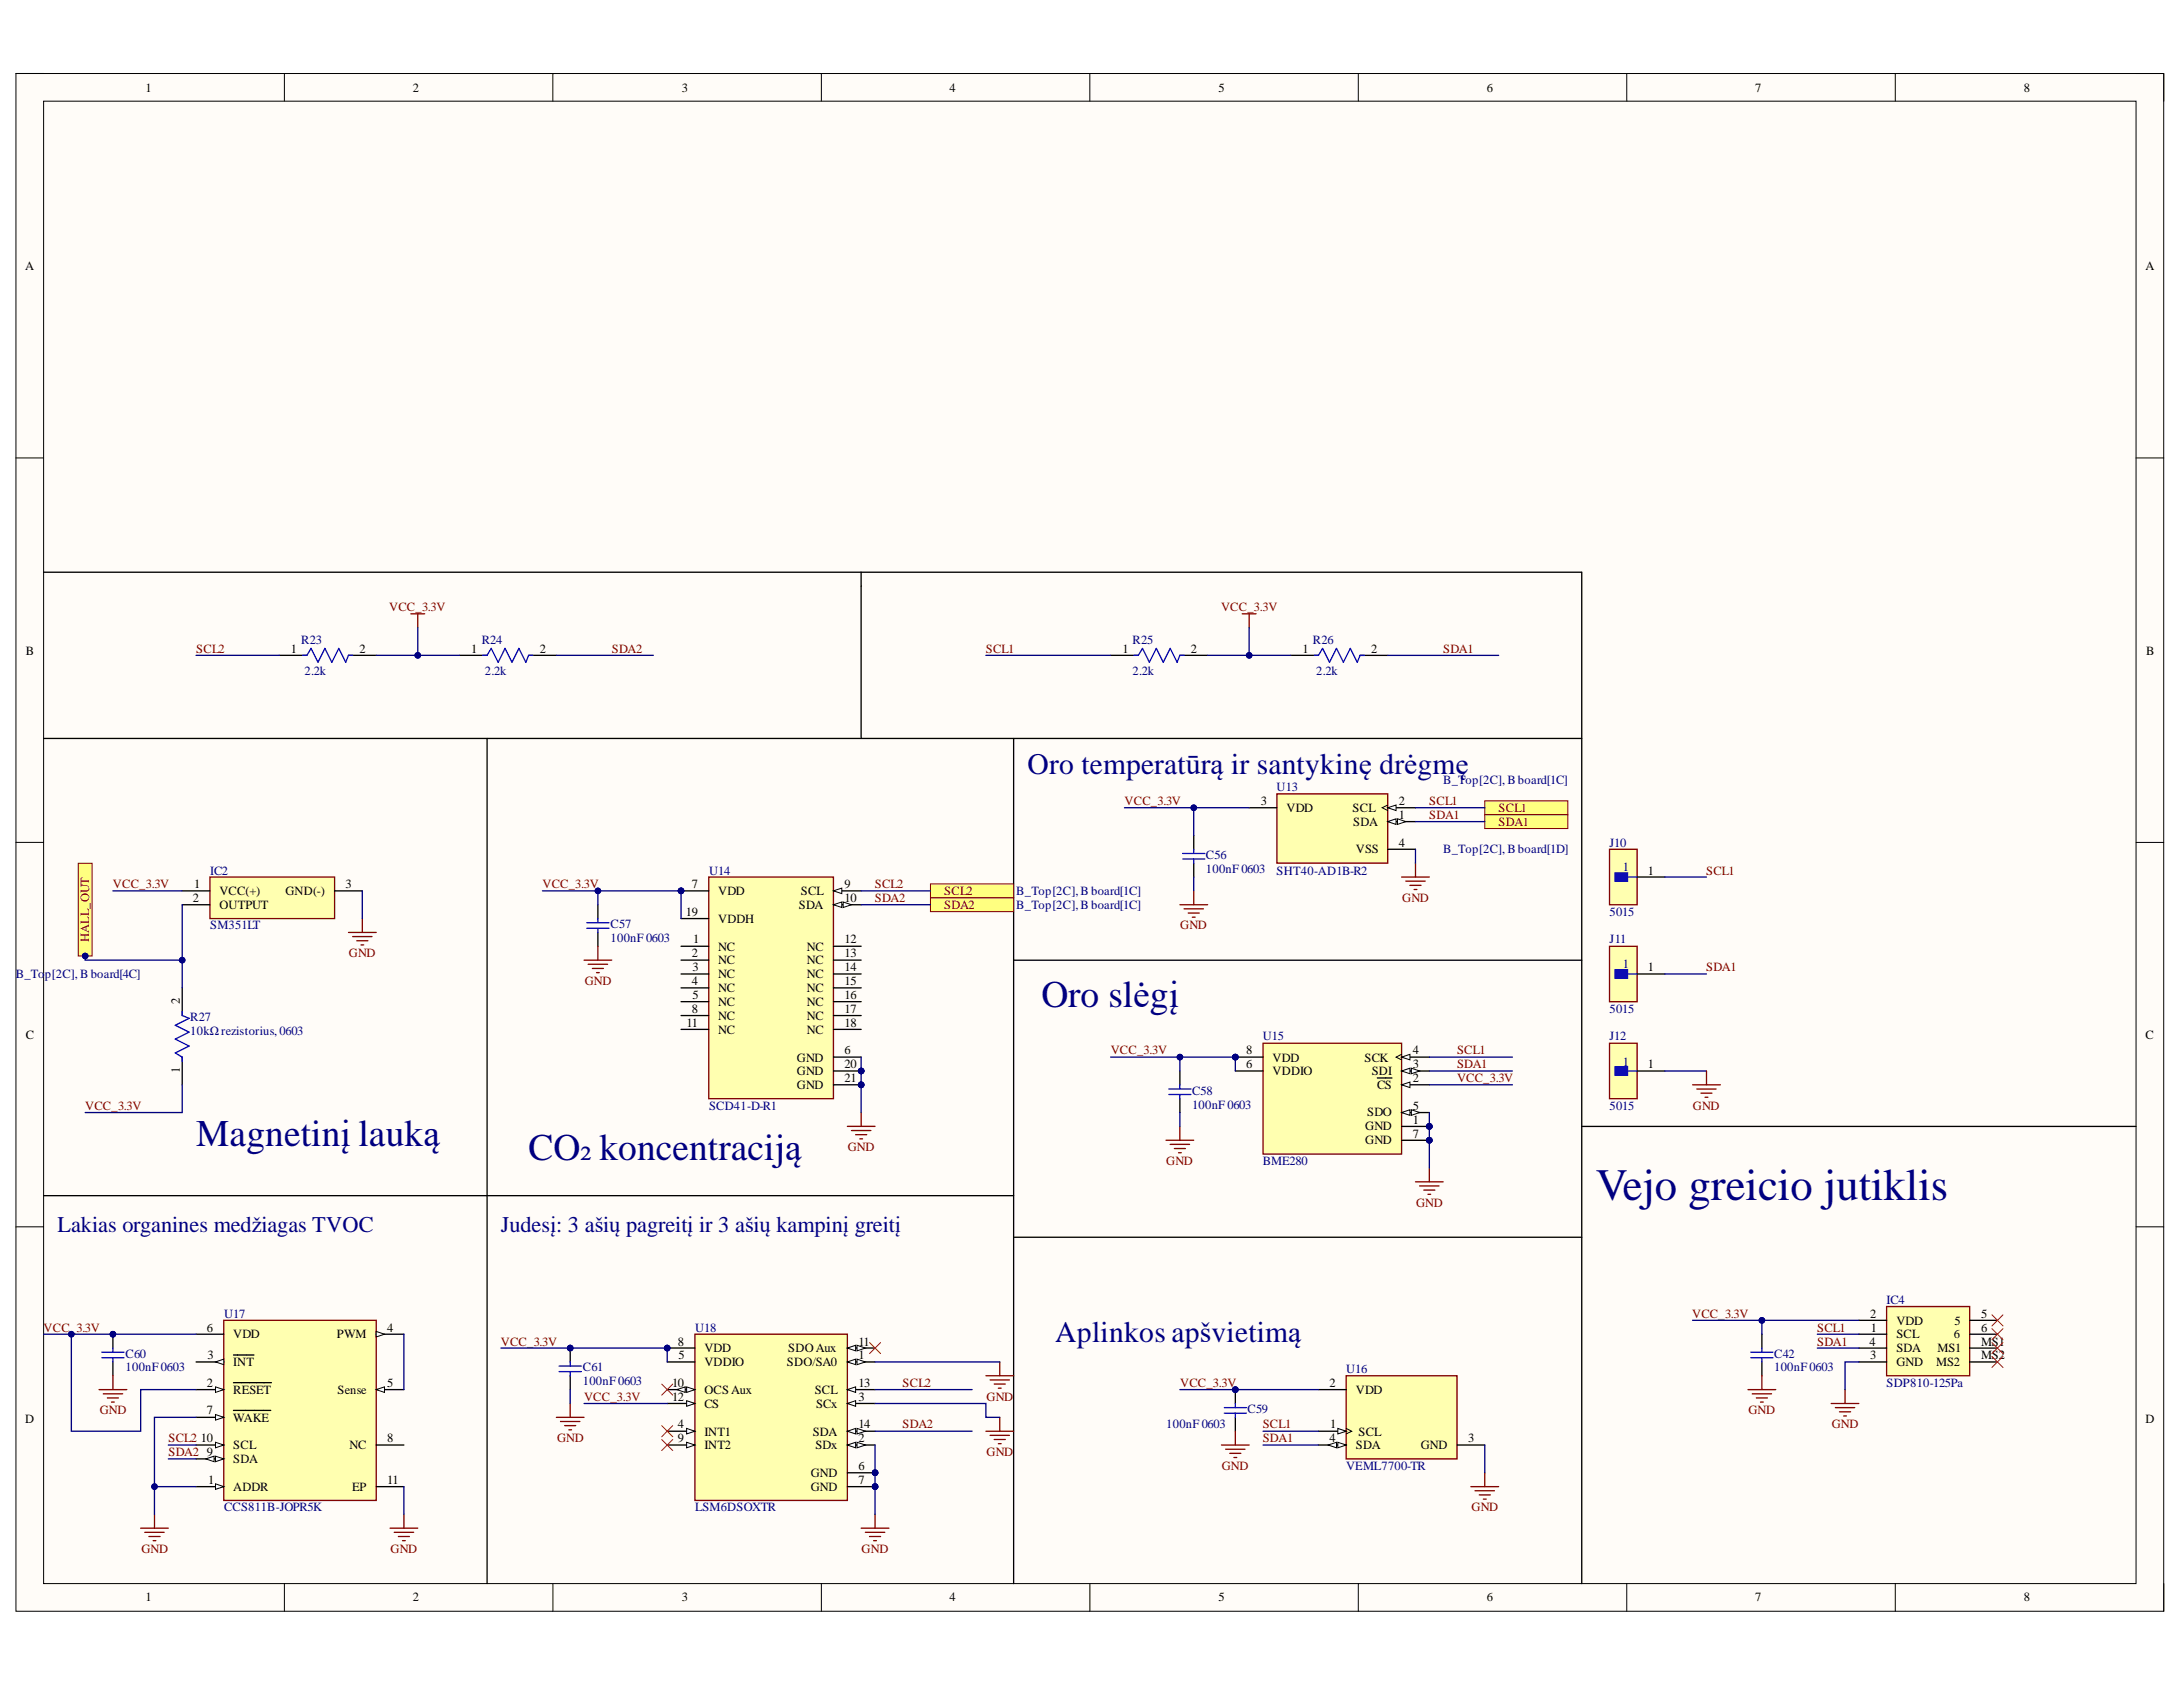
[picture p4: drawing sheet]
<svg xmlns="http://www.w3.org/2000/svg" width="279mm" height="216mm" viewBox="0 0 279 216" stroke-linecap="round" stroke-linejoin="round" font-family="sans-serif">
<defs><g id="words">
<text font-size="5.7" fill="#000080" x="204.2" y="153.5">Vejo greicio jutiklis</text>
<g font-size="4.8" fill="#000080">
<text x="133.3" y="128.9">Oro slėgį</text>
<text x="25.1" y="146.7">Magnetinį lauką</text>
<text x="67.7" y="148.5">CO₂ koncentraciją</text>
</g>
<g font-size="3.8" fill="#000080">
<text x="131.5" y="99">Oro temperatūrą ir santykinę drėgmę</text>
<text x="135.1" y="171.7">Aplinkos apšvietimą</text>
</g>
<g font-size="2.9" fill="#000080">
<text x="7.4" y="157.7">Lakias organines medžiagas TVOC</text>
<text x="64.1" y="157.7">Judesį: 3 ašių pagreitį ir 3 ašių kampinį greitį</text>
</g>
<g font-size="1.6">
<text x="18.6" y="11.7">1</text>
<text x="52.9" y="11.7">2</text>
<text x="87.3" y="11.7">3</text>
<text x="121.5" y="11.7">4</text>
<text x="156" y="11.7">5</text>
<text x="190.3" y="11.7">6</text>
<text x="224.6" y="11.7">7</text>
<text x="259" y="11.7">8</text>
<text x="3.2" y="34.6">A</text>
<text x="274.6" y="34.6">A</text>
<text x="3.3" y="83.8">B</text>
<text x="37.2" y="83.5">1</text>
<text x="46" y="83.5">2</text>
<text x="60.3" y="83.5">1</text>
<text x="69.1" y="83.5">2</text>
<text x="143.7" y="83.5">1</text>
<text x="152.4" y="83.5">2</text>
<text x="166.7" y="83.5">1</text>
<text x="175.5" y="83.5">2</text>
<text x="274.7" y="83.8">B</text>
<text x="161.4" y="103.1">3</text>
<text x="164.7" y="103.9">VDD</text>
<text x="173.1" y="103.9">SCL</text>
<text x="173.2" y="105.7">SDA</text>
<text x="179" y="103.1">2</text>
<text x="179" y="104.8">1</text>
<text x="24.9" y="113.6">1</text>
<text x="44.2" y="113.6">3</text>
<text x="88.5" y="113.6">7</text>
<text x="108.1" y="113.6">9</text>
<text x="173.5" y="109.2">VSS</text>
<text x="179" y="108.4">4</text>
<text x="210.9" y="111.9">1</text>
<text x="24.7" y="115.4">2</text>
<text x="28.1" y="114.6">VCC(+)</text>
<text x="28.1" y="116.3">OUTPUT</text>
<text x="36.5" y="114.6">GND(-)</text>
<text x="87.8" y="117.2">19</text>
<text x="91.9" y="114.6">VDD</text>
<text x="91.9" y="118.1">VDDH</text>
<text x="102.2" y="116.3">SDA</text>
<text x="102.5" y="114.6">SCL</text>
<text x="108.1" y="115.4">10</text>
<text x="88.5" y="122.5">2</text>
<text x="88.6" y="124.3">3</text>
<text x="88.7" y="120.7">1</text>
<text x="91.9" y="121.7">NC</text>
<text x="91.9" y="123.4">NC</text>
<text x="91.9" y="125.2">NC</text>
<text x="103.3" y="121.7">NC</text>
<text x="103.3" y="123.4">NC</text>
<text x="103.3" y="125.2">NC</text>
<text x="108.1" y="120.7">12</text>
<text x="108.1" y="122.5">13</text>
<text x="108.1" y="124.3">14</text>
<text x="210.9" y="124.3">1</text>
<text x="23" y="128.5" transform="rotate(-90 23 128.5)">2</text>
<text x="87.9" y="131.4">11</text>
<text x="88.5" y="126.1">4</text>
<text x="88.5" y="129.6">8</text>
<text x="88.6" y="127.8">5</text>
<text x="91.9" y="127">NC</text>
<text x="91.9" y="128.8">NC</text>
<text x="91.9" y="130.5">NC</text>
<text x="103.3" y="127">NC</text>
<text x="103.3" y="128.8">NC</text>
<text x="103.3" y="130.5">NC</text>
<text x="108.1" y="126.1">15</text>
<text x="108.1" y="127.8">16</text>
<text x="108.1" y="129.6">17</text>
<text x="108.1" y="131.4">18</text>
<text x="3.3" y="133">C</text>
<text x="23" y="137.3" transform="rotate(-90 23 137.3)">1</text>
<text x="91.9" y="132.3">NC</text>
<text x="102" y="135.9">GND</text>
<text x="102" y="137.6">GND</text>
<text x="103.3" y="132.3">NC</text>
<text x="108.1" y="134.9">6</text>
<text x="108.1" y="136.7">20</text>
<text x="159.5" y="134.9">8</text>
<text x="159.5" y="136.7">6</text>
<text x="162.9" y="135.9">VDD</text>
<text x="162.9" y="137.6">VDDIO</text>
<text x="174.6" y="135.9">SCK</text>
<text x="175.6" y="137.6">SDI</text>
<text x="180.8" y="134.9">4</text>
<text x="180.8" y="136.7">3</text>
<text x="210.9" y="136.7">1</text>
<text x="274.6" y="133">C</text>
<text x="102" y="139.4">GND</text>
<text x="108.1" y="138.5">21</text>
<text x="175" y="142.9">SDO</text>
<text x="176.2" y="139.4">CS</text>
<text x="180.8" y="138.5">2</text>
<text x="180.8" y="142">5</text>
<text x="180.8" y="143.8">1</text>
<text x="174.7" y="144.7">GND</text>
<text x="174.7" y="146.4">GND</text>
<text x="180.8" y="145.6">7</text>
<text x="26.5" y="170.4">6</text>
<text x="26.6" y="173.9">3</text>
<text x="29.9" y="171.3">VDD</text>
<text x="43.1" y="171.3">PWM</text>
<text x="49.6" y="170.4">4</text>
<text x="86.8" y="172.2">8</text>
<text x="86.9" y="173.9">5</text>
<text x="90.2" y="173.1">VDD</text>
<text x="100.9" y="173.1">SDO Aux</text>
<text x="109.9" y="173.9">1</text>
<text x="109.9" y="172.2">11</text>
<text x="239.3" y="172.2">4</text>
<text x="239.3" y="168.7">2</text>
<text x="239.3" y="173.9">3</text>
<text x="239.4" y="170.4">1</text>
<text x="242.7" y="171.3">SCL</text>
<text x="242.7" y="169.5">VDD</text>
<text x="242.7" y="173.1">SDA</text>
<text x="248" y="173.1">MS1</text>
<text x="250.1" y="171.3">6</text>
<text x="250.2" y="169.5">5</text>
<text x="253.5" y="168.7">5</text>
<text x="253.5" y="170.4">6</text>
<text x="253.5" y="172.2">MS1</text>
<text x="253.5" y="173.9">MS2</text>
<text x="26.5" y="177.5">2</text>
<text x="29.9" y="174.8">INT</text>
<text x="29.9" y="178.4">RESET</text>
<text x="43.2" y="178.4">Sense</text>
<text x="49.6" y="177.5">5</text>
<text x="86" y="179.2">12</text>
<text x="86" y="177.5">10</text>
<text x="90.2" y="174.8">VDDIO</text>
<text x="90.2" y="178.4">OCS Aux</text>
<text x="100.7" y="174.8">SDO/SA0</text>
<text x="104.3" y="178.4">SCL</text>
<text x="109.9" y="177.5">13</text>
<text x="109.9" y="179.2">3</text>
<text x="170.2" y="177.5">2</text>
<text x="173.5" y="178.4">VDD</text>
<text x="242.7" y="174.8">GND</text>
<text x="247.8" y="174.8">MS2</text>
<text x="3.2" y="182.1">D</text>
<text x="25.7" y="184.6">10</text>
<text x="26.5" y="181">7</text>
<text x="29.9" y="181.9">WAKE</text>
<text x="29.9" y="185.5">SCL</text>
<text x="44.7" y="185.5">NC</text>
<text x="49.6" y="184.6">8</text>
<text x="86.8" y="182.8">4</text>
<text x="86.8" y="184.6">9</text>
<text x="90.2" y="183.7">INT1</text>
<text x="90.2" y="185.5">INT2</text>
<text x="90.2" y="180.2">CS</text>
<text x="104" y="183.7">SDA</text>
<text x="104.4" y="185.5">SDx</text>
<text x="104.4" y="180.2">SCx</text>
<text x="109.9" y="182.8">14</text>
<text x="109.9" y="184.6">2</text>
<text x="170.2" y="184.6">4</text>
<text x="170.2" y="182.8">1</text>
<text x="173.5" y="185.5">SDA</text>
<text x="173.9" y="183.7">SCL</text>
<text x="181.8" y="185.5">GND</text>
<text x="187.9" y="184.6">3</text>
<text x="274.6" y="182.1">D</text>
<text x="26.5" y="186.3">9</text>
<text x="26.6" y="189.9">1</text>
<text x="29.9" y="190.8">ADDR</text>
<text x="29.9" y="187.3">SDA</text>
<text x="45.1" y="190.8">EP</text>
<text x="49.6" y="189.9">11</text>
<text x="103.8" y="189">GND</text>
<text x="103.8" y="190.8">GND</text>
<text x="109.9" y="188.1">6</text>
<text x="109.9" y="189.9">7</text>
<text x="18.6" y="204.9">1</text>
<text x="52.9" y="204.9">2</text>
<text x="87.3" y="204.9">3</text>
<text x="121.5" y="204.9">4</text>
<text x="156" y="204.9">5</text>
<text x="190.3" y="204.9">6</text>
<text x="224.6" y="204.9">7</text>
<text x="259" y="204.9">8</text>
</g>
<g font-size="1.6" fill="#800000">
<text x="25.1" y="83.5">SCL2</text>
<text x="49.8" y="78.2">VCC_3.3V</text>
<text x="78.3" y="83.5">SDA2</text>
<text x="126.2" y="83.5">SCL1</text>
<text x="156.3" y="78.2">VCC_3.3V</text>
<text x="184.7" y="83.5">SDA1</text>
<text x="143.9" y="103.1">VCC_3.3V</text>
<text x="182.9" y="103.1">SCL1</text>
<text x="182.9" y="104.8">SDA1</text>
<text x="191.8" y="103.9">SCL1</text>
<text x="191.8" y="105.7">SDA1</text>
<text x="14.5" y="113.6">VCC_3.3V</text>
<text x="69.4" y="113.6">VCC_3.3V</text>
<text x="112" y="113.6">SCL2</text>
<text x="218.4" y="111.9">SCL1</text>
<text x="112" y="115.4">SDA2</text>
<text x="120.9" y="114.6">SCL2</text>
<text x="120.9" y="116.3">SDA2</text>
<text x="151" y="119">GND</text>
<text x="179.5" y="115.4">GND</text>
<text x="11.4" y="120.6" transform="rotate(-90 11.4 120.6)">HALL_OUT</text>
<text x="44.7" y="122.5">GND</text>
<text x="218.4" y="124.3">SDA1</text>
<text x="74.8" y="126.1">GND</text>
<text x="142.2" y="134.9">VCC_3.3V</text>
<text x="186.5" y="134.9">SCL1</text>
<text x="186.5" y="136.7">SDA1</text>
<text x="10.9" y="142">VCC_3.3V</text>
<text x="186.5" y="138.5">VCC_3.3V</text>
<text x="216.7" y="142">GND</text>
<text x="108.5" y="147.4">GND</text>
<text x="149.3" y="149.1">GND</text>
<text x="181.2" y="154.5">GND</text>
<text x="5.6" y="170.4">VCC_3.3V</text>
<text x="64.1" y="172.2">VCC_3.3V</text>
<text x="216.6" y="168.7">VCC_3.3V</text>
<text x="232.6" y="170.4">SCL1</text>
<text x="232.6" y="172.2">SDA1</text>
<text x="74.8" y="179.2">VCC_3.3V</text>
<text x="115.5" y="177.5">SCL2</text>
<text x="126.3" y="179.2">GND</text>
<text x="151" y="177.5">VCC_3.3V</text>
<text x="12.8" y="181">GND</text>
<text x="21.6" y="184.6">SCL2</text>
<text x="71.3" y="184.6">GND</text>
<text x="115.5" y="182.8">SDA2</text>
<text x="161.6" y="182.8">SCL1</text>
<text x="161.6" y="184.6">SDA1</text>
<text x="223.8" y="181">GND</text>
<text x="234.4" y="182.8">GND</text>
<text x="21.6" y="186.3">SDA2</text>
<text x="126.3" y="186.3">GND</text>
<text x="156.4" y="188.1">GND</text>
<text x="188.3" y="193.4">GND</text>
<text x="18.1" y="198.8">GND</text>
<text x="50" y="198.8">GND</text>
<text x="110.3" y="198.8">GND</text>
</g>
<g font-size="1.6" fill="#000080">
<text x="38.6" y="82.4">R23</text>
<text x="61.7" y="82.4">R24</text>
<text x="145" y="82.4">R25</text>
<text x="168" y="82.4">R26</text>
<text x="39" y="86.4">2.2k</text>
<text x="62.1" y="86.4">2.2k</text>
<text x="145" y="86.4">2.2k</text>
<text x="168.5" y="86.4">2.2k</text>
<text x="163.4" y="101.3">U13</text>
<text x="184.7" y="100.4">B_Top[2C], B board[1C]</text>
<text x="26.9" y="111.9">IC2</text>
<text x="90.7" y="111.9">U14</text>
<text x="154.3" y="109.9">C56</text>
<text x="154.3" y="111.7">100nF 0603</text>
<text x="163.4" y="111.9">SHT40-AD1B-R2</text>
<text x="184.7" y="109.2">B_Top[2C], B board[1D]</text>
<text x="206" y="108.4">J10</text>
<text x="207.7" y="111.5">1</text>
<text x="26.9" y="119">SM351LT</text>
<text x="78.1" y="118.8">C57</text>
<text x="130.1" y="114.6">B_Top[2C], B board[1C]</text>
<text x="130.1" y="116.3">B_Top[2C], B board[1C]</text>
<text x="206" y="117.2">5015</text>
<text x="2" y="125.2">B_To</text>
<text x="5.7" y="125.2">p[2C], B board[4C]</text>
<text x="78.1" y="120.6">100nF 0603</text>
<text x="206" y="120.7">J11</text>
<text x="207.7" y="123.9">1</text>
<text x="24.4" y="130.7">R27</text>
<text x="206" y="129.6">5015</text>
<text x="24.4" y="132.5">10kΩrezistorius, 0603</text>
<text x="161.6" y="133.2">U15</text>
<text x="206" y="133.2">J12</text>
<text x="207.7" y="136.4">1</text>
<text x="90.7" y="142">SCD41-D-R1</text>
<text x="152.6" y="140.1">C58</text>
<text x="152.6" y="141.9">100nF 0603</text>
<text x="206" y="142">5015</text>
<text x="161.6" y="149.1">BME280</text>
<text x="241.5" y="166.9">IC4</text>
<text x="16.1" y="173.7">C60</text>
<text x="28.7" y="168.7">U17</text>
<text x="89" y="170.4">U18</text>
<text x="227.1" y="173.7">C42</text>
<text x="16.1" y="175.5">100nF 0603</text>
<text x="74.6" y="175.5">C61</text>
<text x="74.6" y="177.3">100nF 0603</text>
<text x="172.3" y="175.7">U16</text>
<text x="227.1" y="175.5">100nF 0603</text>
<text x="241.5" y="177.5">SDP810-125Pa</text>
<text x="149.3" y="182.8">100nF 0603</text>
<text x="159.7" y="180.8">C59</text>
<text x="172.3" y="188.1">VEML7700-TR</text>
<text x="28.7" y="193.4">CCS811B-JOPR5K</text>
<text x="89" y="193.4">LSM6DSOXTR</text>
</g>
</g></defs>
<path d="M2 9.4h274.9v196.8h-274.9z" fill-rule="evenodd" fill="#fffcf8"/>
<path d="M2 9.4h274.9v196.8h-274.9z" fill="none" stroke="#000" stroke-width=".13"/>
<path d="M5.6 12.9h267.8v189.8h-267.8z" fill-rule="evenodd" fill="#fffcf8"/>
<g fill="none" stroke="#000" stroke-width=".13">
<path d="M2 9.4h3.6M5.6 12.9h267.8v189.8h-267.8zM36.4 9.4v3.5M70.8 9.4v3.5M105.1 9.4v3.5M139.5 9.4v3.5M173.8 9.4v3.5M208.2 9.4v3.5M242.6 9.4v3.5M273.4 9.4h3.5v3.5M2 58.6h3.6M273.4 58.6h3.5"/>
<path d="M2 107.8h3.6M273.4 107.8h3.5M2 157h3.6M273.4 157h3.5M36.4 202.7v3.5M70.8 202.7v3.5M105.1 202.7v3.5M139.5 202.7v3.5M173.8 202.7v3.5M208.2 202.7v3.5M242.6 202.7v3.5M276.9 202.7v3.5"/>
</g>
<path d="M163.4 101.6h14.2v8.9h-14.2z" fill-rule="evenodd" fill="#ffffb0"/>
<path d="M163.4 101.6h14.2v8.9h-14.2z" fill="none" stroke="#800000" stroke-width=".17"/>
<path d="M159.9 103.4h3.5M177.6 103.4h3.6" fill="none" stroke="#000" stroke-width=".17"/>
<path d="M177.6 103.4l1.1-.4v.7z" fill="#f8fcff"/>
<path d="M177.6 103.4l1.1-.4v.7zM177.6 103l-.7 .4 .7 .3" fill="none" stroke="#000" stroke-width=".13"/>
<path d="M177.6 105.1h3.6" fill="none" stroke="#000" stroke-width=".17"/>
<path d="M177.6 105.1l1.1-.3v.7z" fill="#f8fcff"/>
<path d="M177.6 105.1l1.1-.3v.7z" fill="none" stroke="#000" stroke-width=".13"/>
<path d="M178.9 104.8l1 .3-1 .4z" fill="#f8fcff"/>
<path d="M178.9 104.8l1 .3-1 .4z" fill="none" stroke="#000" stroke-width=".13"/>
<path d="M177.6 108.7h3.6" fill="none" stroke="#000" stroke-width=".17"/>
<circle cx="158.1" cy="135.3" r=".36" fill="#000080"/>
<circle cx="158.1" cy="135.3" r=".36" fill="none" stroke="#000080" stroke-width=".13"/>
<circle cx="182.9" cy="144.2" r=".35" fill="#000080"/>
<circle cx="182.9" cy="144.2" r=".35" fill="none" stroke="#000080" stroke-width=".13"/>
<circle cx="182.9" cy="145.9" r=".35" fill="#000080"/>
<circle cx="182.9" cy="145.9" r=".35" fill="none" stroke="#000080" stroke-width=".13"/>
<path d="M161.7 133.5h17.7v14.2h-17.7z" fill-rule="evenodd" fill="#ffffb0"/>
<path d="M161.7 133.5h17.7v14.2h-17.7z" fill="none" stroke="#800000" stroke-width=".17"/>
<path d="M158.1 135.3h3.6" fill="none" stroke="#000" stroke-width=".17"/>
<circle cx="158.1" cy="135.3" r=".36" fill="#000080"/>
<circle cx="158.1" cy="135.3" r=".36" fill="none" stroke="#000080" stroke-width=".13"/>
<path d="M158.1 137.1h3.6M179.4 138.8h3.5" fill="none" stroke="#000" stroke-width=".17"/>
<path d="M179.4 138.8l1.1-.3v.7z" fill="#f8fcff"/>
<path d="M179.4 138.8l1.1-.3v.7z" fill="none" stroke="#000" stroke-width=".13"/>
<path d="M176.3 138h1.9M179.4 135.3h3.5" fill="none" stroke="#000" stroke-width=".17"/>
<path d="M179.4 135.3l1.1-.4v.7z" fill="#f8fcff"/>
<path d="M179.4 135.3l1.1-.4v.7zM179.4 134.9l-.7 .4 .7 .3" fill="none" stroke="#000" stroke-width=".13"/>
<path d="M179.4 137.1h3.5" fill="none" stroke="#000" stroke-width=".17"/>
<path d="M179.4 137.1l1.1-.4v.7z" fill="#f8fcff"/>
<path d="M179.4 137.1l1.1-.4v.7z" fill="none" stroke="#000" stroke-width=".13"/>
<path d="M180.6 136.7l1.1 .4-1.1 .3z" fill="#f8fcff"/>
<path d="M180.6 136.7l1.1 .4-1.1 .3z" fill="none" stroke="#000" stroke-width=".13"/>
<path d="M179.4 142.4h3.5" fill="none" stroke="#000" stroke-width=".17"/>
<path d="M179.4 142.4l1.1-.4v.7z" fill="#f8fcff"/>
<path d="M179.4 142.4l1.1-.4v.7z" fill="none" stroke="#000" stroke-width=".13"/>
<path d="M180.6 142l1.1 .4-1.1 .3z" fill="#f8fcff"/>
<path d="M180.6 142l1.1 .4-1.1 .3z" fill="none" stroke="#000" stroke-width=".13"/>
<path d="M179.4 144.2h3.5" fill="none" stroke="#000" stroke-width=".17"/>
<circle cx="182.9" cy="144.2" r=".35" fill="#000080"/>
<circle cx="182.9" cy="144.2" r=".35" fill="none" stroke="#000080" stroke-width=".13"/>
<path d="M179.4 145.9h3.5" fill="none" stroke="#000" stroke-width=".17"/>
<circle cx="182.9" cy="145.9" r=".35" fill="#000080"/>
<circle cx="182.9" cy="145.9" r=".35" fill="none" stroke="#000080" stroke-width=".13"/>
<path d="M172.3 176.1h14.2v10.6h-14.2z" fill-rule="evenodd" fill="#ffffb0"/>
<path d="M172.3 176.1h14.2v10.6h-14.2z" fill="none" stroke="#800000" stroke-width=".17"/>
<path d="M168.8 183.2h3.5" fill="none" stroke="#000" stroke-width=".17"/>
<path d="M171.2 182.8l1.1 .4-1.1 .3z" fill="#f8fcff"/>
<path d="M171.2 182.8l1.1 .4-1.1 .3zM172.3 182.8l.7 .4-.7 .3" fill="none" stroke="#000" stroke-width=".13"/>
<path d="M168.8 184.9h3.5" fill="none" stroke="#000" stroke-width=".17"/>
<path d="M171.2 184.6l1.1 .3-1.1 .4z" fill="#f8fcff"/>
<path d="M171.2 184.6l1.1 .3-1.1 .4z" fill="none" stroke="#000" stroke-width=".13"/>
<path d="M170 184.9l1.1-.3v.7z" fill="#f8fcff"/>
<path d="M170 184.9l1.1-.3v.7z" fill="none" stroke="#000" stroke-width=".13"/>
<path d="M168.8 177.8h3.5M186.5 184.9h3.5" fill="none" stroke="#000" stroke-width=".17"/>
<circle cx="87.2" cy="114" r=".36" fill="#000080"/>
<circle cx="87.2" cy="114" r=".36" fill="none" stroke="#000080" stroke-width=".13"/>
<circle cx="110.2" cy="137.1" r=".35" fill="#000080"/>
<circle cx="110.2" cy="137.1" r=".35" fill="none" stroke="#000080" stroke-width=".13"/>
<circle cx="110.2" cy="138.8" r=".36" fill="#000080"/>
<circle cx="110.2" cy="138.8" r=".36" fill="none" stroke="#000080" stroke-width=".13"/>
<path d="M90.7 112.2h16v28.4h-16z" fill-rule="evenodd" fill="#ffffb0"/>
<path d="M90.7 112.2h16v28.4h-16z" fill="none" stroke="#800000" stroke-width=".17"/>
<path d="M87.2 114h3.5" fill="none" stroke="#000" stroke-width=".17"/>
<circle cx="87.2" cy="114" r=".36" fill="#000080"/>
<circle cx="87.2" cy="114" r=".36" fill="none" stroke="#000080" stroke-width=".13"/>
<path d="M87.2 117.6h3.5M106.7 114h3.5" fill="none" stroke="#000" stroke-width=".17"/>
<path d="M106.7 114l1-.3v.7z" fill="#f8fcff"/>
<path d="M106.7 114l1-.3v.7z" fill="none" stroke="#000" stroke-width=".13"/>
<path d="M106.7 115.8h3.5" fill="none" stroke="#000" stroke-width=".17"/>
<path d="M106.7 115.8l1-.4v.7z" fill="#f8fcff"/>
<path d="M106.7 115.8l1-.4v.7z" fill="none" stroke="#000" stroke-width=".13"/>
<path d="M107.9 115.4l1.1 .4-1.1 .3z" fill="#f8fcff"/>
<path d="M107.9 115.4l1.1 .4-1.1 .3z" fill="none" stroke="#000" stroke-width=".13"/>
<g fill="none" stroke="#000" stroke-width=".17">
<path d="M87.2 121.1h3.5M87.2 122.9h3.5M87.2 124.6h3.5M87.2 126.4h3.5M87.2 128.2h3.5M87.2 130h3.5M87.2 131.7h3.5M106.7 121.1h3.5M106.7 122.9h3.5M106.7 124.6h3.5M106.7 126.4h3.5M106.7 128.2h3.5"/>
<path d="M106.7 130h3.5M106.7 131.7h3.5M106.7 135.3h3.5M106.7 137.1h3.5"/>
</g>
<circle cx="110.2" cy="137.1" r=".35" fill="#000080"/>
<circle cx="110.2" cy="137.1" r=".35" fill="none" stroke="#000080" stroke-width=".13"/>
<path d="M106.7 138.8h3.5" fill="none" stroke="#000" stroke-width=".17"/>
<circle cx="110.2" cy="138.8" r=".36" fill="#000080"/>
<circle cx="110.2" cy="138.8" r=".36" fill="none" stroke="#000080" stroke-width=".13"/>
<circle cx="85.4" cy="172.5" r=".36" fill="#000080"/>
<circle cx="85.4" cy="172.5" r=".36" fill="none" stroke="#000080" stroke-width=".13"/>
<circle cx="112" cy="188.5" r=".35" fill="#000080"/>
<circle cx="112" cy="188.5" r=".35" fill="none" stroke="#000080" stroke-width=".13"/>
<circle cx="112" cy="190.3" r=".35" fill="#000080"/>
<circle cx="112" cy="190.3" r=".35" fill="none" stroke="#000080" stroke-width=".13"/>
<path d="M88.9 170.7h19.6v21.3h-19.6z" fill-rule="evenodd" fill="#ffffb0"/>
<path d="M88.9 170.7h19.6v21.3h-19.6z" fill="none" stroke="#800000" stroke-width=".17"/>
<path d="M85.4 172.5h3.5" fill="none" stroke="#000" stroke-width=".17"/>
<circle cx="85.4" cy="172.5" r=".36" fill="#000080"/>
<circle cx="85.4" cy="172.5" r=".36" fill="none" stroke="#000080" stroke-width=".13"/>
<path d="M85.4 174.3h3.5M108.5 174.3h3.5" fill="none" stroke="#000" stroke-width=".17"/>
<path d="M108.5 174.3l1-.4v.7z" fill="#f8fcff"/>
<path d="M108.5 174.3l1-.4v.7z" fill="none" stroke="#000" stroke-width=".13"/>
<path d="M109.7 173.9l1.1 .4-1.1 .3z" fill="#f8fcff"/>
<path d="M109.7 173.9l1.1 .4-1.1 .3z" fill="none" stroke="#000" stroke-width=".13"/>
<path d="M108.4 172.5h3.6" fill="none" stroke="#000" stroke-width=".17"/>
<path d="M108.4 172.5l1.1-.3v.7z" fill="#f8fcff"/>
<path d="M108.5 172.5l1-.3v.7z" fill="none" stroke="#000" stroke-width=".13"/>
<path d="M109.7 172.2l1.1 .3-1.1 .4z" fill="#f8fcff"/>
<path d="M109.7 172.2l1.1 .3-1.1 .4z" fill="none" stroke="#000" stroke-width=".13"/>
<path d="M85.4 183.2h3.5" fill="none" stroke="#000" stroke-width=".17"/>
<path d="M87.9 182.8l1 .4-1 .3z" fill="#f8fcff"/>
<path d="M87.9 182.8l1 .4-1 .3z" fill="none" stroke="#000" stroke-width=".13"/>
<path d="M85.4 184.9h3.5" fill="none" stroke="#000" stroke-width=".17"/>
<path d="M87.9 184.6l1 .3-1 .4z" fill="#f8fcff"/>
<path d="M87.9 184.6l1 .3-1 .4z" fill="none" stroke="#000" stroke-width=".13"/>
<path d="M85.4 179.6h3.5" fill="none" stroke="#000" stroke-width=".17"/>
<path d="M87.9 179.3l1 .3-1 .4z" fill="#f8fcff"/>
<path d="M87.9 179.3l1 .3-1 .4z" fill="none" stroke="#000" stroke-width=".13"/>
<path d="M85.4 177.8h3.5" fill="none" stroke="#000" stroke-width=".17"/>
<path d="M87.9 177.5l1 .3-1 .4z" fill="#f8fcff"/>
<path d="M87.9 177.5l1 .3-1 .4z" fill="none" stroke="#000" stroke-width=".13"/>
<path d="M86.6 177.8l1.1-.3v.7z" fill="#f8fcff"/>
<path d="M86.6 177.8l1.1-.3v.7z" fill="none" stroke="#000" stroke-width=".13"/>
<path d="M108.5 177.8h3.5" fill="none" stroke="#000" stroke-width=".17"/>
<path d="M108.5 177.8l1-.3v.7z" fill="#f8fcff"/>
<path d="M108.5 177.8l1-.3v.7z" fill="none" stroke="#000" stroke-width=".13"/>
<path d="M108.5 179.6h3.5" fill="none" stroke="#000" stroke-width=".17"/>
<path d="M108.5 179.6l1-.3v.7z" fill="#f8fcff"/>
<path d="M108.5 179.6l1-.3v.7z" fill="none" stroke="#000" stroke-width=".13"/>
<path d="M108.5 183.2h3.5" fill="none" stroke="#000" stroke-width=".17"/>
<path d="M108.5 183.2l1-.4v.7z" fill="#f8fcff"/>
<path d="M108.5 183.2l1-.4v.7z" fill="none" stroke="#000" stroke-width=".13"/>
<path d="M109.7 182.8l1.1 .4-1.1 .3z" fill="#f8fcff"/>
<path d="M109.7 182.8l1.1 .4-1.1 .3z" fill="none" stroke="#000" stroke-width=".13"/>
<path d="M108.5 184.9h3.5" fill="none" stroke="#000" stroke-width=".17"/>
<path d="M108.5 184.9l1-.3v.7z" fill="#f8fcff"/>
<path d="M108.5 184.9l1-.3v.7z" fill="none" stroke="#000" stroke-width=".13"/>
<path d="M109.7 184.6l1.1 .3-1.1 .4z" fill="#f8fcff"/>
<path d="M109.7 184.6l1.1 .3-1.1 .4z" fill="none" stroke="#000" stroke-width=".13"/>
<path d="M108.5 188.5h3.5" fill="none" stroke="#000" stroke-width=".17"/>
<circle cx="112" cy="188.5" r=".35" fill="#000080"/>
<circle cx="112" cy="188.5" r=".35" fill="none" stroke="#000080" stroke-width=".13"/>
<path d="M108.5 190.3h3.5" fill="none" stroke="#000" stroke-width=".17"/>
<circle cx="112" cy="190.3" r=".35" fill="#000080"/>
<circle cx="112" cy="190.3" r=".35" fill="none" stroke="#000080" stroke-width=".13"/>
<circle cx="73" cy="172.5" r=".36" fill="#000080"/>
<circle cx="73" cy="172.5" r=".36" fill="none" stroke="#000080" stroke-width=".13"/>
<path d="M73 172.5v1.8M73 176.1v1.7" fill="none" stroke="#000" stroke-width=".17"/>
<circle cx="73" cy="172.5" r=".36" fill="#000080"/>
<circle cx="73" cy="172.5" r=".36" fill="none" stroke="#000080" stroke-width=".13"/>
<g fill="none" stroke="#00f" stroke-width=".17">
<path d="M75.1 118.1h2.8M75.1 118.8h2.8M76.5 117.6v.5M76.5 118.8v.5M151.4 109.2h2.8M151.4 109.9h2.8M152.8 108.7v.5M152.8 109.9v.6M23.3 129.4v.6l.9 .3-1.8 .9 1.8 .9-1.8 .9 1.8 .9-1.8 .9 .9 .5v.5M149.6 139.4h2.8M151 138.8v.6M149.6 140.1h2.8"/>
<path d="M151 140.1v.5M71.6 174.8h2.8M71.6 175.5h2.8M73 174.3v.5M73 175.5v.6"/>
</g>
<path d="M76.5 115.8v1.8M76.5 119.3v1.8M152.8 106.9v1.8M152.8 110.5v1.7M23.3 126.4v3.6M23.3 135.3v3.5M151 137.1v1.7M151 140.6v1.8" fill="none" stroke="#000" stroke-width=".17"/>
<circle cx="14.5" cy="170.7" r=".35" fill="#000080"/>
<circle cx="14.5" cy="170.7" r=".35" fill="none" stroke="#000080" stroke-width=".13"/>
<path d="M14.5 170.7v1.8M14.5 174.3v1.8" fill="none" stroke="#000" stroke-width=".17"/>
<circle cx="14.5" cy="170.7" r=".35" fill="#000080"/>
<circle cx="14.5" cy="170.7" r=".35" fill="none" stroke="#000080" stroke-width=".13"/>
<path d="M13 173.1h2.9M13 173.8h2.9M14.5 172.5v.6M14.5 173.8v.5" fill="none" stroke="#00f" stroke-width=".17"/>
<circle cx="158.1" cy="177.8" r=".36" fill="#000080"/>
<circle cx="158.1" cy="177.8" r=".36" fill="none" stroke="#000080" stroke-width=".13"/>
<path d="M158.1 177.8v1.8M158.1 181.4v1.8" fill="none" stroke="#000" stroke-width=".17"/>
<circle cx="158.1" cy="177.8" r=".36" fill="#000080"/>
<circle cx="158.1" cy="177.8" r=".36" fill="none" stroke="#000080" stroke-width=".13"/>
<path d="M158.1 179.6v.5M156.7 180.1h2.8M156.7 180.9h2.8M158.1 180.9v.5" fill="none" stroke="#00f" stroke-width=".17"/>
<path d="M26.9 112.2h15.9v5.4h-15.9z" fill-rule="evenodd" fill="#ffffb0"/>
<path d="M26.9 112.2h15.9v5.4h-15.9z" fill="none" stroke="#800000" stroke-width=".17"/>
<path d="M23.3 114h3.6M23.3 115.8h3.6M42.8 114h3.6" fill="none" stroke="#000" stroke-width=".17"/>
<path d="M28.6 169h19.6v23h-19.6z" fill-rule="evenodd" fill="#ffffb0"/>
<path d="M28.6 169h19.6v23h-19.6z" fill="none" stroke="#800000" stroke-width=".17"/>
<path d="M25.1 170.7h3.5M25.1 174.3h3.5" fill="none" stroke="#000" stroke-width=".17"/>
<path d="M27.6 174.3l1-.4v.7z" fill="#f8fcff"/>
<path d="M27.6 174.3l1-.4v.7z" fill="none" stroke="#000" stroke-width=".13"/>
<path d="M25.1 177.8h3.5M29.9 173.4h2.6" fill="none" stroke="#000" stroke-width=".17"/>
<path d="M27.6 177.5l1 .3-1 .4z" fill="#f8fcff"/>
<path d="M27.6 177.5l1 .3-1 .4z" fill="none" stroke="#000" stroke-width=".13"/>
<path d="M29.9 177h4.8M25.1 181.4h3.5" fill="none" stroke="#000" stroke-width=".17"/>
<path d="M27.6 181l1 .4-1 .3z" fill="#f8fcff"/>
<path d="M27.6 181l1 .4-1 .3z" fill="none" stroke="#000" stroke-width=".13"/>
<path d="M25.1 190.3h3.5M29.9 180.5h4.8" fill="none" stroke="#000" stroke-width=".17"/>
<path d="M27.6 189.9l1 .4-1 .3z" fill="#f8fcff"/>
<path d="M27.6 189.9l1 .4-1 .3z" fill="none" stroke="#000" stroke-width=".13"/>
<path d="M48.1 170.7h3.6M48.2 190.3h3.5M48.2 184.9h3.5" fill="none" stroke="#000" stroke-width=".17"/>
<path d="M48.1 170.4l1.1 .3-1.1 .4z" fill="#f8fcff"/>
<path d="M48.1 170.4l1.1 .3-1.1 .4z" fill="none" stroke="#000" stroke-width=".13"/>
<path d="M25.1 184.9h3.5" fill="none" stroke="#000" stroke-width=".17"/>
<path d="M27.6 184.6l1 .3-1 .4z" fill="#f8fcff"/>
<path d="M27.6 184.6l1 .3-1 .4z" fill="none" stroke="#000" stroke-width=".13"/>
<path d="M25.1 186.7h3.5" fill="none" stroke="#000" stroke-width=".17"/>
<path d="M27.6 186.4l1 .3-1 .4z" fill="#f8fcff"/>
<path d="M27.6 186.4l1 .3-1 .4z" fill="none" stroke="#000" stroke-width=".13"/>
<path d="M26.3 186.7l1.1-.3v.7z" fill="#f8fcff"/>
<path d="M26.3 186.7l1.1-.3v.7z" fill="none" stroke="#000" stroke-width=".13"/>
<path d="M48.2 177.8h3.5" fill="none" stroke="#000" stroke-width=".17"/>
<path d="M48.2 177.8l1-.3v.7z" fill="#f8fcff"/>
<path d="M48.2 177.8l1-.3v.7z" fill="none" stroke="#000" stroke-width=".13"/>
<g fill="none" stroke="#800000" stroke-width=".17">
<path d="M52.6 78.6h1.8M53.5 78.6v1.7M159 78.6h1.8M159.9 78.6v1.7M44.6 119.3h3.5M45.1 119.9h2.5M46.4 117.6v1.7M151 115.8h3.6M151.5 116.3h2.5M152.1 116.8h1.4M152.6 117.4h.4M152.8 114v1.8"/>
<path d="M179.4 112.2h3.5M179.9 112.8h2.5M180.5 113.3h1.4M181 113.8h.3M181.2 110.5v1.7M45.7 120.4h1.4M46.2 120.9h.4M74.8 122.9h3.5M75.3 123.4h2.5M75.8 123.9h1.4M76.3 124.5h.4M76.5 121.1v1.8"/>
<path d="M108.4 144.2h3.6M109 144.7h2.5M109.5 145.2h1.4M110 145.7h.4M110.2 142.4v1.8M149.2 145.9h3.6M149.8 146.5h2.5M150.3 147h1.4M150.8 147.5h.4M151 144.2v1.7M181.2 151.2h3.5M181.7 151.8h2.5"/>
<path d="M182.2 152.3h1.4M182.8 152.8h.3M182.9 149.5v1.7M12.7 177.8h3.5M13.2 178.4h2.5M13.7 178.9h1.5M14.3 179.4h.3M14.5 176.1v1.7M73 179.6v1.8M18 195.6h3.5M18.5 196.1h2.5M19.1 196.6h1.4"/>
<path d="M19.6 197.2h.3M19.8 193.8v1.8M49.9 195.6h3.6M50.5 196.1h2.4M51 196.6h1.4M51.5 197.2h.4M51.7 193.8v1.8M71.2 181.4h3.6M71.7 181.9h2.5M72.3 182.4h1.4M72.8 183h.4M110.2 195.6h3.6"/>
<path d="M110.8 196.1h2.4M111.3 196.6h1.4M111.8 197.2h.4M112 193.8v1.8M156.3 184.9h3.6M156.9 185.5h2.4M157.4 186h1.4M157.9 186.5h.4M158.1 183.2v1.7M188.3 190.3h3.5M188.8 190.8h2.5M189.3 191.3h1.4"/>
<path d="M189.9 191.9h.3M190 188.5v1.8"/>
</g>
<g fill="none" stroke="#000" stroke-width=".17">
<path d="M5.6 73.2h196.8v129.5M110.2 73.2v21.3M5.6 94.5h196.8M35.7 83.9h3.6M44.6 83.9h3.5M58.8 83.9h3.5M62.3 94.5v108.2M67.7 83.9h3.5M129.7 94.5v108.2M142.1 83.9h3.6M151 83.9h3.6M165.2 83.9h3.5"/>
<path d="M174.1 83.9h3.5M129.7 122.9h72.7M5.6 153h124.1M129.7 158.3h72.7M202.4 144.2h71"/>
</g>
<path d="M38.8 83.9h.5l.5-.9 .9 1.8 .9-1.8 .9 1.8 .9-1.8 .8 1.8 .4-.9h.5M61.8 83.9h.5l.6-.9 .9 1.8 .8-1.8 .9 1.8 .9-1.8 .9 1.8 .4-.9h.5M145.2 83.9h.5l.5-.9 .9 1.8 .9-1.8 .9 1.8 .9-1.8 .9 1.8 .3-.9h.5M172.8 83l-.9 1.8-.8-1.8-.9 1.8-.9-1.8-.6 .9h-.5M172.8 83l.9 1.8 .4-.9h.5" fill="none" stroke="#00f" stroke-width=".17"/>
<path d="M241.5 167.2h10.6v8.9h-10.6z" fill-rule="evenodd" fill="#ffffb0"/>
<path d="M223.7 177.8h3.6M224.3 178.4h2.4M224.8 178.9h1.4M225.3 179.4h.4M225.5 176.1v1.7M234.4 179.6h3.5M236.1 177.8v1.8M241.5 167.2h10.6v8.9h-10.6zM234.9 180.1h2.5M235.4 180.7h1.5M236 181.2h.3" fill="none" stroke="#800000" stroke-width=".17"/>
<path d="M225.5 170.7v1.8M225.5 174.3v1.8M237.9 170.7h3.6M237.9 169h3.6M237.9 174.3h3.6M237.9 172.5h3.6M252.1 170.7h3.6M252.1 169h3.6M252.1 174.3h3.6M252.1 172.5h3.6" fill="none" stroke="#000" stroke-width=".17"/>
<path d="M224.1 173.1h2.8M224.1 173.8h2.8M225.5 172.5v.6M225.5 173.8v.5" fill="none" stroke="#00f" stroke-width=".17"/>
<path d="M254.9 168.3l1.5 1.4M254.9 170l1.5 1.5M254.9 171.8l1.5 1.4M254.9 173.6l1.5 1.4M256.4 168.3l-1.5 1.4M256.4 170l-1.5 1.5M256.4 171.8l-1.5 1.4M256.4 173.6l-1.5 1.4" fill="none" stroke="#f00" stroke-width=".13"/>
<path d="M190 102.5h10.7v1.8h-10.7z" fill-rule="evenodd" fill="#ffff80"/>
<path d="M190 102.5h10.7v1.8h-10.7z" fill="none" stroke="#800000" stroke-width=".13"/>
<path d="M190 104.3h10.7v1.7h-10.7z" fill-rule="evenodd" fill="#ffff80"/>
<path d="M190 104.3h10.7v1.7h-10.7z" fill="none" stroke="#800000" stroke-width=".13"/>
<path d="M119.1 113.1h10.6v1.8h-10.6z" fill-rule="evenodd" fill="#ffff80"/>
<path d="M119.1 113.1h10.6v1.8h-10.6z" fill="none" stroke="#800000" stroke-width=".13"/>
<path d="M119.1 114.9h10.6v1.8h-10.6z" fill-rule="evenodd" fill="#ffff80"/>
<path d="M119.1 114.9h10.6v1.8h-10.6z" fill="none" stroke="#800000" stroke-width=".13"/>
<path d="M10 110.5h1.8v11.8h-1.8z" fill-rule="evenodd" fill="#ffff80"/>
<path d="M10 110.5h1.8v11.8h-1.8z" fill="none" stroke="#800000" stroke-width=".13"/>
<circle cx="10.9" cy="122.3" r=".35" fill="#000080"/>
<circle cx="10.9" cy="122.3" r=".35" fill="none" stroke="#000080" stroke-width=".13"/>
<path d="M84.7 177.1l1.4 1.4M86.1 177.1l-1.4 1.4M111.3 171.8l1.4 1.4M112.7 171.8l-1.4 1.4M84.7 182.4l1.4 1.5M84.7 184.2l1.4 1.4M86.1 182.4l-1.4 1.5M86.1 184.2l-1.4 1.4" fill="none" stroke="#f00" stroke-width=".13"/>
<path d="M126.2 176.1h3.5M126.7 176.6h2.5M127.2 177.1h1.5M127.8 177.7h.3M128 174.3v1.8M126.2 183.2h3.5M126.7 183.7h2.5M127.2 184.2h1.5M127.8 184.8h.3M128 181.4v1.8" fill="none" stroke="#800000" stroke-width=".17"/>
<path d="M206 108.7h3.5v7.1h-3.5z" fill-rule="evenodd" fill="#ffffb0"/>
<path d="M206 108.7h3.5v7.1h-3.5z" fill="none" stroke="#800000" stroke-width=".17"/>
<path d="M206.7 111.7h1.6v1.1h-1.6z" fill-rule="evenodd" fill="#00f"/>
<path d="M206.7 111.7h1.6v1.1h-1.6zM208.3 112.2h1.2" fill="none" stroke="#00f" stroke-width=".17"/>
<path d="M209.5 112.2h3.6" fill="none" stroke="#000" stroke-width=".17"/>
<path d="M206 133.5h3.5v7.1h-3.5z" fill-rule="evenodd" fill="#ffffb0"/>
<path d="M206 133.5h3.5v7.1h-3.5z" fill="none" stroke="#800000" stroke-width=".17"/>
<path d="M206.7 136.5h1.6v1.1h-1.6z" fill-rule="evenodd" fill="#00f"/>
<path d="M206.7 136.5h1.6v1.1h-1.6zM208.3 137.1h1.2" fill="none" stroke="#00f" stroke-width=".17"/>
<path d="M209.5 137.1h3.6" fill="none" stroke="#000" stroke-width=".17"/>
<path d="M206 121.1h3.5v7.1h-3.5z" fill-rule="evenodd" fill="#ffffb0"/>
<path d="M206 121.1h3.5v7.1h-3.5z" fill="none" stroke="#800000" stroke-width=".17"/>
<path d="M206.7 124.1h1.6v1.1h-1.6z" fill-rule="evenodd" fill="#00f"/>
<path d="M206.7 124.1h1.6v1.1h-1.6zM208.3 124.6h1.2" fill="none" stroke="#00f" stroke-width=".17"/>
<path d="M209.5 124.6h3.6" fill="none" stroke="#000" stroke-width=".17"/>
<path d="M159.9 80.3v3.6" fill="none" stroke="#000080" stroke-width=".17"/>
<circle cx="159.9" cy="83.9" r=".35" fill="#000080"/>
<circle cx="159.9" cy="83.9" r=".35" fill="none" stroke="#000080" stroke-width=".13"/>
<path d="M177.6 83.9h14.2M143.9 103.4h16M152.8 112.2v1.8M181.2 108.7v1.8" fill="none" stroke="#000080" stroke-width=".17"/>
<circle cx="152.8" cy="103.4" r=".35" fill="#000080"/>
<circle cx="152.8" cy="103.4" r=".35" fill="none" stroke="#000080" stroke-width=".13"/>
<path d="M152.8 103.4v3.5" fill="none" stroke="#000080" stroke-width=".17"/>
<circle cx="152.8" cy="103.4" r=".35" fill="#000080"/>
<circle cx="152.8" cy="103.4" r=".35" fill="none" stroke="#000080" stroke-width=".13"/>
<path d="M181.2 105.1h8.8M158.1 135.3v1.8" fill="none" stroke="#000080" stroke-width=".17"/>
<circle cx="158.1" cy="135.3" r=".36" fill="#000080"/>
<circle cx="158.1" cy="135.3" r=".36" fill="none" stroke="#000080" stroke-width=".13"/>
<path d="M151 135.3v1.8" fill="none" stroke="#000080" stroke-width=".17"/>
<circle cx="151" cy="135.3" r=".36" fill="#000080"/>
<circle cx="151" cy="135.3" r=".36" fill="none" stroke="#000080" stroke-width=".13"/>
<path d="M142.1 135.3h16M151 142.4v1.8" fill="none" stroke="#000080" stroke-width=".17"/>
<circle cx="158.1" cy="135.3" r=".36" fill="#000080"/>
<circle cx="158.1" cy="135.3" r=".36" fill="none" stroke="#000080" stroke-width=".13"/>
<circle cx="151" cy="135.3" r=".36" fill="#000080"/>
<circle cx="151" cy="135.3" r=".36" fill="none" stroke="#000080" stroke-width=".13"/>
<path d="M182.9 135.3h10.7M182.9 137.1h10.7M182.9 144.2v1.7" fill="none" stroke="#000080" stroke-width=".17"/>
<circle cx="182.9" cy="144.2" r=".35" fill="#000080"/>
<circle cx="182.9" cy="144.2" r=".35" fill="none" stroke="#000080" stroke-width=".13"/>
<circle cx="182.9" cy="145.9" r=".35" fill="#000080"/>
<circle cx="182.9" cy="145.9" r=".35" fill="none" stroke="#000080" stroke-width=".13"/>
<path d="M182.9 145.9v3.6" fill="none" stroke="#000080" stroke-width=".17"/>
<circle cx="182.9" cy="145.9" r=".35" fill="#000080"/>
<circle cx="182.9" cy="145.9" r=".35" fill="none" stroke="#000080" stroke-width=".13"/>
<path d="M182.9 138.8h10.7M182.9 142.4v1.8" fill="none" stroke="#000080" stroke-width=".17"/>
<circle cx="182.9" cy="144.2" r=".35" fill="#000080"/>
<circle cx="182.9" cy="144.2" r=".35" fill="none" stroke="#000080" stroke-width=".13"/>
<path d="M151 177.8h17.8" fill="none" stroke="#000080" stroke-width=".17"/>
<circle cx="158.1" cy="177.8" r=".36" fill="#000080"/>
<circle cx="158.1" cy="177.8" r=".36" fill="none" stroke="#000080" stroke-width=".13"/>
<path d="M87.2 114v3.6M161.7 183.2h7.1M161.7 184.9h7.1M190 184.9v3.6" fill="none" stroke="#000080" stroke-width=".17"/>
<circle cx="87.2" cy="114" r=".36" fill="#000080"/>
<circle cx="87.2" cy="114" r=".36" fill="none" stroke="#000080" stroke-width=".13"/>
<path d="M69.4 114h17.8" fill="none" stroke="#000080" stroke-width=".17"/>
<circle cx="87.2" cy="114" r=".36" fill="#000080"/>
<circle cx="87.2" cy="114" r=".36" fill="none" stroke="#000080" stroke-width=".13"/>
<circle cx="76.5" cy="114" r=".35" fill="#000080"/>
<circle cx="76.5" cy="114" r=".35" fill="none" stroke="#000080" stroke-width=".13"/>
<path d="M76.5 114v1.8" fill="none" stroke="#000080" stroke-width=".17"/>
<circle cx="76.5" cy="114" r=".35" fill="#000080"/>
<circle cx="76.5" cy="114" r=".35" fill="none" stroke="#000080" stroke-width=".13"/>
<path d="M53.5 80.3v3.6M110.2 114h8.9M110.2 115.8h8.9" fill="none" stroke="#000080" stroke-width=".17"/>
<circle cx="53.5" cy="83.9" r=".36" fill="#000080"/>
<circle cx="53.5" cy="83.9" r=".36" fill="none" stroke="#000080" stroke-width=".13"/>
<path d="M110.2 135.3v1.8" fill="none" stroke="#000080" stroke-width=".17"/>
<circle cx="110.2" cy="137.1" r=".35" fill="#000080"/>
<circle cx="110.2" cy="137.1" r=".35" fill="none" stroke="#000080" stroke-width=".13"/>
<path d="M110.2 137.1v1.7" fill="none" stroke="#000080" stroke-width=".17"/>
<circle cx="110.2" cy="138.8" r=".36" fill="#000080"/>
<circle cx="110.2" cy="138.8" r=".36" fill="none" stroke="#000080" stroke-width=".13"/>
<circle cx="110.2" cy="137.1" r=".35" fill="#000080"/>
<circle cx="110.2" cy="137.1" r=".35" fill="none" stroke="#000080" stroke-width=".13"/>
<path d="M110.2 138.8v3.6" fill="none" stroke="#000080" stroke-width=".17"/>
<circle cx="110.2" cy="138.8" r=".36" fill="#000080"/>
<circle cx="110.2" cy="138.8" r=".36" fill="none" stroke="#000080" stroke-width=".13"/>
<path d="M73 177.8v1.8M112 188.5v1.8" fill="none" stroke="#000080" stroke-width=".17"/>
<circle cx="112" cy="188.5" r=".35" fill="#000080"/>
<circle cx="112" cy="188.5" r=".35" fill="none" stroke="#000080" stroke-width=".13"/>
<circle cx="112" cy="190.3" r=".35" fill="#000080"/>
<circle cx="112" cy="190.3" r=".35" fill="none" stroke="#000080" stroke-width=".13"/>
<path d="M112 190.3v3.5" fill="none" stroke="#000080" stroke-width=".17"/>
<circle cx="112" cy="190.3" r=".35" fill="#000080"/>
<circle cx="112" cy="190.3" r=".35" fill="none" stroke="#000080" stroke-width=".13"/>
<path d="M5.6 170.7h19.5M74.8 179.6h10.6M112 177.8h12.4M112 183.2h12.4" fill="none" stroke="#000080" stroke-width=".17"/>
<circle cx="14.5" cy="170.7" r=".35" fill="#000080"/>
<circle cx="14.5" cy="170.7" r=".35" fill="none" stroke="#000080" stroke-width=".13"/>
<circle cx="9.1" cy="170.7" r=".35" fill="#000080"/>
<circle cx="9.1" cy="170.7" r=".35" fill="none" stroke="#000080" stroke-width=".13"/>
<path d="M9.1 170.7v12.5h8.9v-5.4h7.1" fill="none" stroke="#000080" stroke-width=".17"/>
<circle cx="9.1" cy="170.7" r=".35" fill="#000080"/>
<circle cx="9.1" cy="170.7" r=".35" fill="none" stroke="#000080" stroke-width=".13"/>
<path d="M25.1 181.4h-5.3v12.4" fill="none" stroke="#000080" stroke-width=".17"/>
<circle cx="19.8" cy="190.3" r=".35" fill="#000080"/>
<circle cx="19.8" cy="190.3" r=".35" fill="none" stroke="#000080" stroke-width=".13"/>
<path d="M19.8 190.3h5.3" fill="none" stroke="#000080" stroke-width=".17"/>
<circle cx="19.8" cy="190.3" r=".35" fill="#000080"/>
<circle cx="19.8" cy="190.3" r=".35" fill="none" stroke="#000080" stroke-width=".13"/>
<path d="M14.5 114h8.8M46.4 114v3.6M23.3 122.9v3.5M51.7 170.7v7.1M21.5 184.9h3.6M21.5 186.7h3.6M51.7 190.3v3.5" fill="none" stroke="#000080" stroke-width=".17"/>
<circle cx="23.3" cy="122.9" r=".36" fill="#000080"/>
<circle cx="23.3" cy="122.9" r=".36" fill="none" stroke="#000080" stroke-width=".13"/>
<path d="M25.1 83.9h10.6M48.1 83.9h10.7M23.3 138.8v3.6h-12.4" fill="none" stroke="#000080" stroke-width=".17"/>
<circle cx="53.5" cy="83.9" r=".36" fill="#000080"/>
<circle cx="53.5" cy="83.9" r=".36" fill="none" stroke="#000080" stroke-width=".13"/>
<path d="M71.2 83.9h12.4M126.2 83.9h15.9M154.6 83.9h10.6" fill="none" stroke="#000080" stroke-width=".17"/>
<circle cx="159.9" cy="83.9" r=".35" fill="#000080"/>
<circle cx="159.9" cy="83.9" r=".35" fill="none" stroke="#000080" stroke-width=".13"/>
<path d="M64.1 172.5h21.3v1.8" fill="none" stroke="#000080" stroke-width=".17"/>
<circle cx="85.4" cy="172.5" r=".36" fill="#000080"/>
<circle cx="85.4" cy="172.5" r=".36" fill="none" stroke="#000080" stroke-width=".13"/>
<circle cx="73" cy="172.5" r=".36" fill="#000080"/>
<circle cx="73" cy="172.5" r=".36" fill="none" stroke="#000080" stroke-width=".13"/>
<path d="M216.6 169h21.3M232.6 172.5h5.3M232.6 170.7h5.3M237.9 174.3h-1.8v3.5" fill="none" stroke="#000080" stroke-width=".17"/>
<circle cx="225.5" cy="169" r=".36" fill="#000080"/>
<circle cx="225.5" cy="169" r=".36" fill="none" stroke="#000080" stroke-width=".13"/>
<path d="M225.5 169v1.7" fill="none" stroke="#000080" stroke-width=".17"/>
<circle cx="225.5" cy="169" r=".36" fill="#000080"/>
<circle cx="225.5" cy="169" r=".36" fill="none" stroke="#000080" stroke-width=".13"/>
<path d="M181.2 103.4h8.8M112 184.9v3.6" fill="none" stroke="#000080" stroke-width=".17"/>
<circle cx="112" cy="188.5" r=".35" fill="#000080"/>
<circle cx="112" cy="188.5" r=".35" fill="none" stroke="#000080" stroke-width=".13"/>
<path d="M23.3 115.8v7.1h-12.4v-.6M112 179.6h14.2v1.8h1.8M112 174.3h16" fill="none" stroke="#000080" stroke-width=".17"/>
<circle cx="10.9" cy="122.3" r=".35" fill="#000080"/>
<circle cx="10.9" cy="122.3" r=".35" fill="none" stroke="#000080" stroke-width=".13"/>
<circle cx="23.3" cy="122.9" r=".36" fill="#000080"/>
<circle cx="23.3" cy="122.9" r=".36" fill="none" stroke="#000080" stroke-width=".13"/>
<path d="M213.1 112.2h5.3M213.1 124.6h5.3M213.1 137.1h5.3" fill="none" stroke="#000080" stroke-width=".17"/>
<path d="M216.6 138.8h3.6M217.2 139.4h2.4M217.7 139.9h1.4M218.4 137.1v1.7M218.2 140.4h.4" fill="none" stroke="#800000" stroke-width=".17"/>
<use href="#words"/>
</svg>
